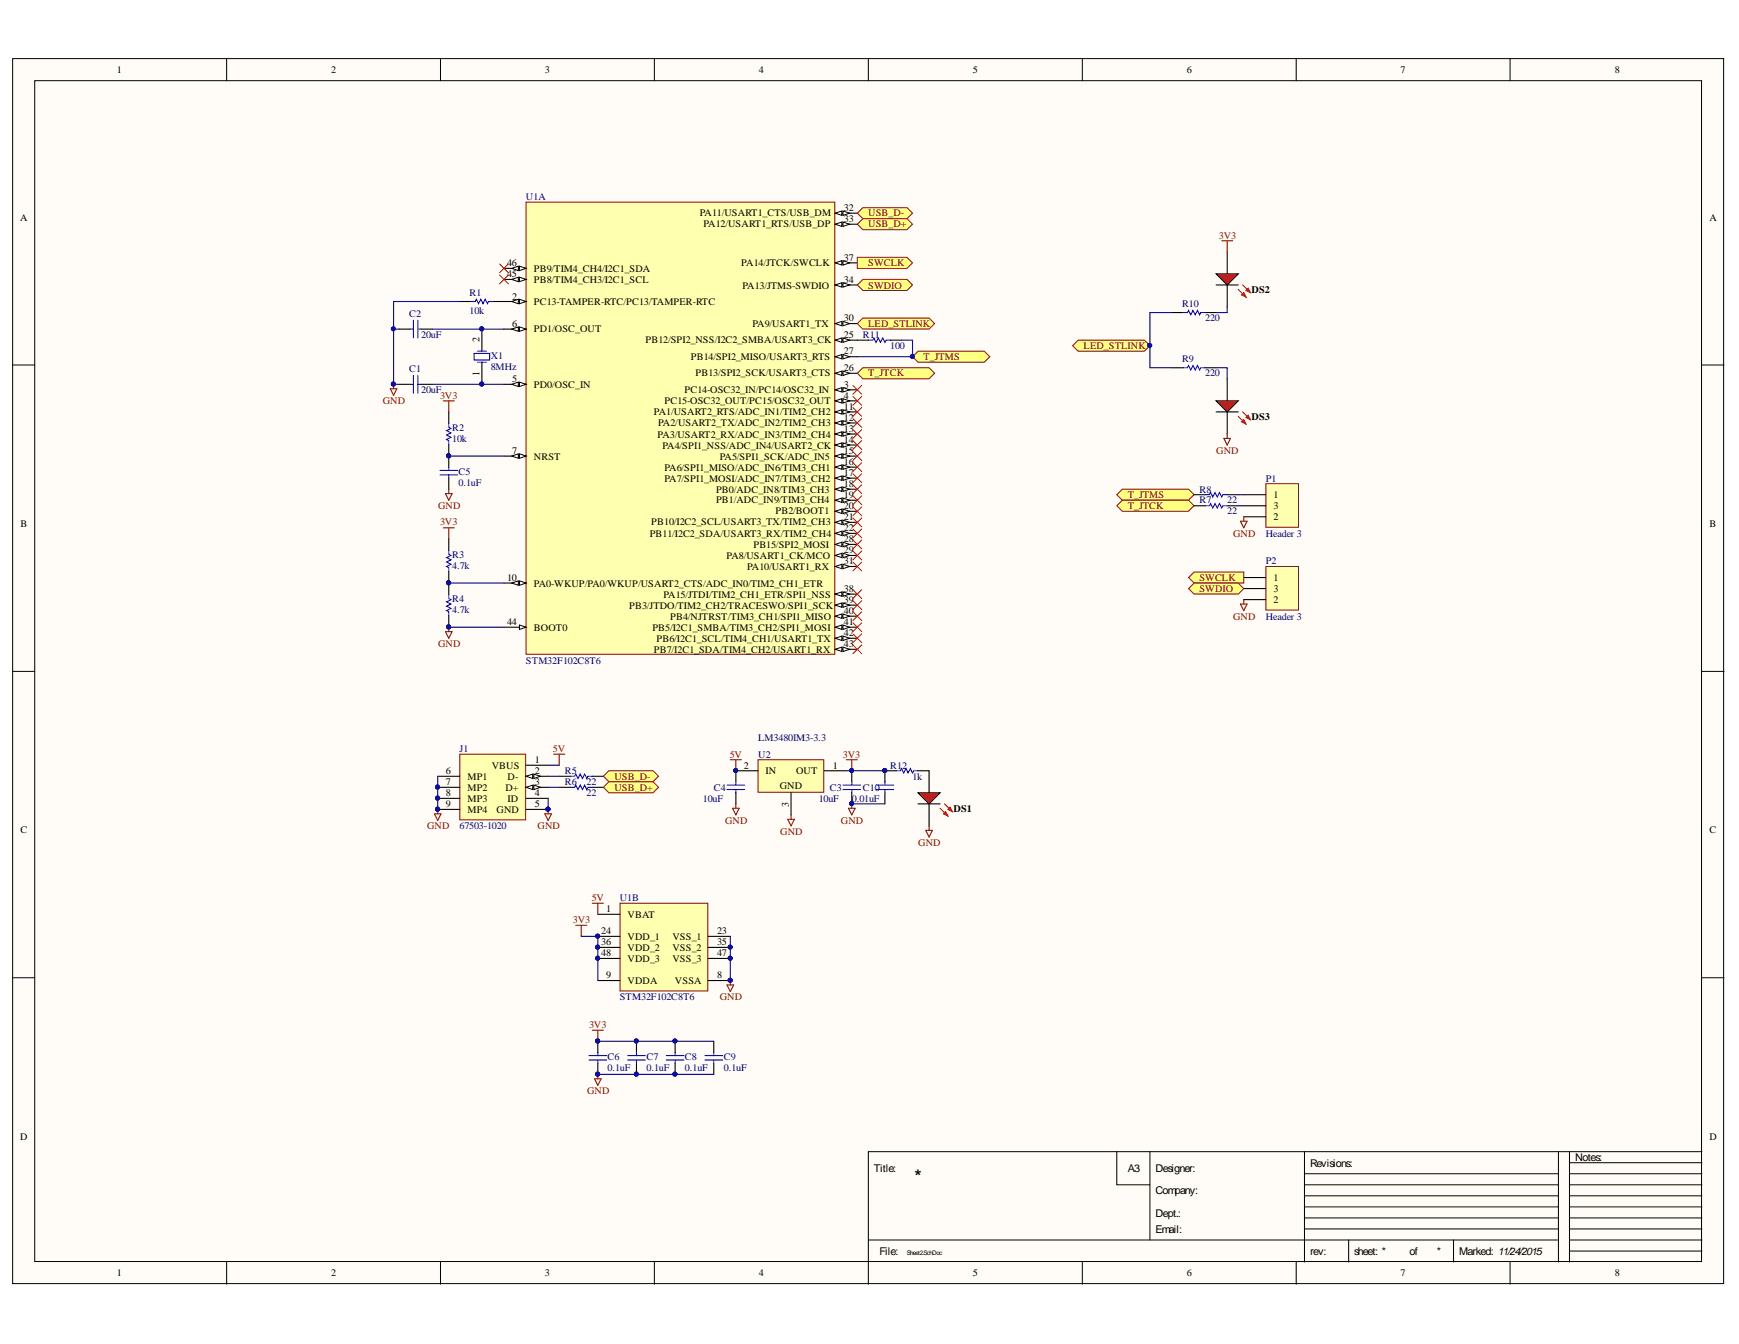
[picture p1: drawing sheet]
<svg xmlns="http://www.w3.org/2000/svg" width="279mm" height="216mm" viewBox="0 0 279 216" stroke-linecap="round" stroke-linejoin="round" font-family="sans-serif">
<defs><g id="words">
<text font-size="2.8" x="146.6" y="189.9">*</text>
<g font-size="1.7">
<text x="140.4" y="188.3">Title:</text>
<text x="181.2" y="188.3">A3</text>
<text x="185.6" y="188.3">Designer:</text>
<text x="185.6" y="191.9">Company:</text>
<text x="210.5" y="187.4">Revisions:</text>
<text x="253.1" y="186.6">Notes:</text>
<text x="185.6" y="195.4">Dept.:</text>
<text x="141.3" y="201.6">File:</text>
<text x="185.6" y="198.1">Email:</text>
<text x="210.5" y="201.6">rev:</text>
<text x="217.6" y="201.6">sheet: *</text>
<text x="226.4" y="201.6">of</text>
<text x="230.9" y="201.6">*</text>
<text x="234.4" y="201.6">Marked: 11/24/2015</text>
</g>
<g font-size="1.6">
<text x="18.8" y="11.8">1</text>
<text x="53.2" y="11.8">2</text>
<text x="87.6" y="11.8">3</text>
<text x="121.9" y="11.8">4</text>
<text x="156.3" y="11.8">5</text>
<text x="190.7" y="11.8">6</text>
<text x="225" y="11.8">7</text>
<text x="259.4" y="11.8">8</text>
<text x="3.2" y="35.4">A</text>
<text x="112.4" y="34.8">PA11/USART1_CTS/USB_DM</text>
<text x="135.6" y="33.9">32</text>
<text x="135.6" y="35.7">33</text>
<text x="274.7" y="35.4">A</text>
<text x="113" y="36.5">PA12/USART1_RTS/USB_DP</text>
<text x="135.6" y="41.9">37</text>
<text x="81.5" y="44.6">45</text>
<text x="81.5" y="42.8">46</text>
<text x="85.8" y="45.4">PB8/TIM4_CH3/I2C1_SCL</text>
<text x="85.8" y="43.6">PB9/TIM4_CH4/I2C1_SDA</text>
<text x="119.1" y="42.8">PA14/JTCK/SWCLK</text>
<text x="119.3" y="46.4">PA13/JTMS-SWDIO</text>
<text x="135.6" y="45.4">34</text>
<text x="201.1" y="47">DS2</text>
<text x="82.3" y="48.1">2</text>
<text x="82.3" y="52.5">6</text>
<text x="85.8" y="49">PC13-TAMPER-RTC/PC13/TAMPER-RTC</text>
<text x="85.8" y="53.4">PD1/OSC_OUT</text>
<text x="120.9" y="52.5">PA9/USART1_TX</text>
<text x="135.6" y="51.6">30</text>
<text x="77.1" y="55" transform="rotate(-90 77.1 55)">2</text>
<text x="103.7" y="55.1">PB12/SPI2_NSS/I2C2_SMBA/USART3_CK</text>
<text x="111" y="57.9">PB14/SPI2_MISO/USART3_RTS</text>
<text x="135.6" y="54.3">25</text>
<text x="135.6" y="59.6">26</text>
<text x="135.6" y="56.9">27</text>
<text x="77.1" y="60.4" transform="rotate(-90 77.1 60.4)">1</text>
<text x="82.3" y="61.4">5</text>
<text x="85.8" y="62.3">PD0/OSC_IN</text>
<text x="106.8" y="65">PC15-OSC32_OUT/PC15/OSC32_OUT</text>
<text x="110" y="63.2">PC14-OSC32_IN/PC14/OSC32_IN</text>
<text x="111.7" y="60.5">PB13/SPI2_SCK/USART3_CTS</text>
<text x="135.6" y="62.3">3</text>
<text x="135.6" y="64">4</text>
<text x="135.6" y="65.8">11</text>
<text x="105.1" y="66.7">PA1/USART2_RTS/ADC_IN1/TIM2_CH2</text>
<text x="105.7" y="70.3">PA3/USART2_RX/ADC_IN3/TIM2_CH4</text>
<text x="105.7" y="68.5">PA2/USART2_TX/ADC_IN2/TIM2_CH3</text>
<text x="135.6" y="67.6">12</text>
<text x="135.6" y="69.4">13</text>
<text x="135.6" y="71.1">14</text>
<text x="201.1" y="67.4">DS3</text>
<text x="82.3" y="72.9">7</text>
<text x="85.8" y="73.8">NRST</text>
<text x="106.4" y="72.1">PA4/SPI1_NSS/ADC_IN4/USART2_CK</text>
<text x="106.8" y="75.6">PA6/SPI1_MISO/ADC_IN6/TIM3_CH1</text>
<text x="106.8" y="77.4">PA7/SPI1_MOSI/ADC_IN7/TIM3_CH2</text>
<text x="115.6" y="73.8">PA5/SPI1_SCK/ADC_IN5</text>
<text x="135.6" y="72.9">15</text>
<text x="135.6" y="74.7">16</text>
<text x="135.6" y="76.5">17</text>
<text x="115" y="79.2">PB0/ADC_IN8/TIM3_CH3</text>
<text x="115" y="80.9">PB1/ADC_IN9/TIM3_CH4</text>
<text x="124.6" y="82.6">PB2/BOOT1</text>
<text x="135.6" y="78.2">18</text>
<text x="135.6" y="80">19</text>
<text x="135.6" y="81.8">20</text>
<text x="135.6" y="83.6">21</text>
<text x="204.6" y="80">1</text>
<text x="204.6" y="83.6">2</text>
<text x="204.6" y="81.8">3</text>
<text x="3.3" y="84.7">B</text>
<text x="104.4" y="86.2">PB11/I2C2_SDA/USART3_RX/TIM2_CH4</text>
<text x="104.6" y="84.4">PB10/I2C2_SCL/USART3_TX/TIM2_CH3</text>
<text x="116.7" y="89.7">PA8/USART1_CK/MCO</text>
<text x="121.1" y="88">PB15/SPI2_MOSI</text>
<text x="135.6" y="85.3">22</text>
<text x="135.6" y="87.1">28</text>
<text x="135.6" y="88.9">29</text>
<text x="274.7" y="84.7">B</text>
<text x="81.5" y="93.3">10</text>
<text x="85.8" y="94.2">PA0-WKUP/PA0/WKUP/USART2_CTS/ADC_IN0/TIM2_CH1_ETR</text>
<text x="106.6" y="96">PA15/JTDI/TIM2_CH1_ETR/SPI1_NSS</text>
<text x="120" y="91.5">PA10/USART1_RX</text>
<text x="135.6" y="90.7">31</text>
<text x="135.6" y="95.1">38</text>
<text x="204.6" y="93.3">1</text>
<text x="204.6" y="95.1">3</text>
<text x="81.5" y="100.4">44</text>
<text x="85.8" y="101.3">BOOT0</text>
<text x="101.1" y="97.8">PB3/JTDO/TIM2_CH2/TRACESWO/SPI1_SCK</text>
<text x="104.8" y="101.3">PB5/I2C1_SMBA/TIM3_CH2/SPI1_MOSI</text>
<text x="107.7" y="99.6">PB4/NJTRST/TIM3_CH1/SPI1_MISO</text>
<text x="135.6" y="96.8">39</text>
<text x="135.6" y="98.6">40</text>
<text x="135.6" y="100.4">41</text>
<text x="204.6" y="96.8">2</text>
<text x="105.1" y="104.9">PB7/I2C1_SDA/TIM4_CH2/USART1_RX</text>
<text x="105.5" y="103.1">PB6/I2C1_SCL/TIM4_CH1/USART1_TX</text>
<text x="135.6" y="102.2">42</text>
<text x="135.6" y="103.9">43</text>
<text x="71.7" y="124.3">6</text>
<text x="75.1" y="125.3">MP1</text>
<text x="79" y="123.5">VBUS</text>
<text x="81.5" y="125.3">D-</text>
<text x="85.9" y="122.6">1</text>
<text x="85.9" y="124.3">2</text>
<text x="119.5" y="123.5">2</text>
<text x="123" y="124.3">IN</text>
<text x="127.9" y="124.3">OUT</text>
<text x="133.8" y="123.5">1</text>
<text x="71.7" y="126.1">7</text>
<text x="71.7" y="127.9">8</text>
<text x="71.7" y="129.7">9</text>
<text x="75.1" y="127">MP2</text>
<text x="75.1" y="128.8">MP3</text>
<text x="75.1" y="130.6">MP4</text>
<text x="79.8" y="130.6">GND</text>
<text x="81.2" y="127">D+</text>
<text x="81.5" y="128.8">ID</text>
<text x="85.9" y="126.1">3</text>
<text x="85.9" y="127.9">4</text>
<text x="85.9" y="129.7">5</text>
<text x="125.3" y="126.7">GND</text>
<text x="126.7" y="129.6" transform="rotate(-90 126.7 129.6)">3</text>
<text x="153.2" y="130.4">DS1</text>
<text x="3.3" y="133.9">C</text>
<text x="274.7" y="133.9">C</text>
<text x="97.4" y="146.5">1</text>
<text x="100.8" y="147.4">VBAT</text>
<text x="96.6" y="150">24</text>
<text x="96.6" y="151.8">36</text>
<text x="96.6" y="153.6">48</text>
<text x="100.8" y="151">VDD_1</text>
<text x="100.8" y="152.8">VDD_2</text>
<text x="100.8" y="154.5">VDD_3</text>
<text x="108" y="151">VSS_1</text>
<text x="108" y="152.8">VSS_2</text>
<text x="108" y="154.5">VSS_3</text>
<text x="115.2" y="150">23</text>
<text x="115.2" y="151.8">35</text>
<text x="115.2" y="153.6">47</text>
<text x="97.4" y="157.1">9</text>
<text x="100.8" y="158.1">VDDA</text>
<text x="108.4" y="158.1">VSSA</text>
<text x="115.2" y="157.1">8</text>
<text x="3.2" y="183.1">D</text>
<text x="274.7" y="183.1">D</text>
<text x="18.8" y="205">1</text>
<text x="53.2" y="205">2</text>
<text x="87.6" y="205">3</text>
<text x="121.9" y="205">4</text>
<text x="156.3" y="205">5</text>
<text x="190.7" y="205">6</text>
<text x="225" y="205">7</text>
<text x="259.4" y="205">8</text>
</g>
<g font-size="1.6" fill="#000080">
<text x="84.5" y="32.1">U1A</text>
<text x="75.5" y="47.5">R1</text>
<text x="65.7" y="50.9">C2</text>
<text x="75.5" y="50.4">10k</text>
<text x="189.9" y="49.3">R10</text>
<text x="193.6" y="51.6">220</text>
<text x="65.7" y="59.8">C1</text>
<text x="67.7" y="54.3">20uF</text>
<text x="78.8" y="57.7">X1</text>
<text x="78.8" y="59.5">8MHz</text>
<text x="138.6" y="54.3">R11</text>
<text x="143" y="56.1">100</text>
<text x="189.9" y="58.2">R9</text>
<text x="67.7" y="63.2">20uF</text>
<text x="193.6" y="60.5">220</text>
<text x="72.7" y="71">10k</text>
<text x="72.7" y="69.2">R2</text>
<text x="73.7" y="76.3">C5</text>
<text x="203.4" y="77.4">P1</text>
<text x="73.7" y="78.1">0.1uF</text>
<text x="192.7" y="79.2">R8</text>
<text x="192.7" y="80.9">R7</text>
<text x="197.2" y="80.9">22</text>
<text x="197.2" y="82.6">22</text>
<text x="72.7" y="89.6">R3</text>
<text x="203.4" y="86.2">Header 3</text>
<text x="72.7" y="91.3">4.7k</text>
<text x="203.4" y="90.7">P2</text>
<text x="72.7" y="98.5">4.7k</text>
<text x="72.7" y="96.7">R4</text>
<text x="203.4" y="99.6">Header 3</text>
<text x="84.5" y="106.7">STM32F102C8T6</text>
<text x="121.8" y="119">LM3480IM3-3.3</text>
<text x="73.8" y="120.8">J1</text>
<text x="90.8" y="124.3">R5</text>
<text x="121.8" y="121.7">U2</text>
<text x="143" y="123.5">R12</text>
<text x="146.6" y="125.3">1k</text>
<text x="90.8" y="126.1">R6</text>
<text x="94.2" y="126.1">22</text>
<text x="94.2" y="127.9">22</text>
<text x="112.9" y="128.8">10uF</text>
<text x="114.7" y="127">C4</text>
<text x="131.5" y="128.8">10uF</text>
<text x="133.3" y="127">C3</text>
<text x="136.9" y="128.8">0.01uF</text>
<text x="138.6" y="127">C10</text>
<text x="73.8" y="133.2">67503-1020</text>
<text x="99.6" y="144.7">U1B</text>
<text x="99.6" y="160.7">STM32F102C8T6</text>
<text x="97.6" y="172">0.1uF</text>
<text x="97.6" y="170.3">C6</text>
<text x="103.9" y="172">0.1uF</text>
<text x="103.9" y="170.3">C7</text>
<text x="110.1" y="172">0.1uF</text>
<text x="110.1" y="170.3">C8</text>
<text x="116.3" y="172">0.1uF</text>
<text x="116.3" y="170.3">C9</text>
</g>
<g font-size="1.6" fill="#800000">
<text x="139.5" y="34.8">USB_D-</text>
<text x="139.5" y="36.5">USB_D+</text>
<text x="195.8" y="38.3">3V3</text>
<text x="139.5" y="42.8">SWCLK</text>
<text x="139.5" y="46.4">SWDIO</text>
<text x="139.5" y="52.5">LED_STLINK</text>
<text x="148.4" y="57.9">T_JTMS</text>
<text x="174.1" y="56.1">LED_STLINK</text>
<text x="61.5" y="65">GND</text>
<text x="70.7" y="64">3V3</text>
<text x="139.5" y="60.5">T_JTCK</text>
<text x="195.4" y="72.9">GND</text>
<text x="70.4" y="81.8">GND</text>
<text x="181.2" y="80">T_JTMS</text>
<text x="181.2" y="81.8">T_JTCK</text>
<text x="70.7" y="84.4">3V3</text>
<text x="198.1" y="86.2">GND</text>
<text x="192.7" y="93.3">SWCLK</text>
<text x="192.7" y="95.1">SWDIO</text>
<text x="198.1" y="99.6">GND</text>
<text x="70.4" y="103.9">GND</text>
<text x="88.8" y="120.8">5V</text>
<text x="98.7" y="125.3">USB_D-</text>
<text x="117.2" y="121.7">5V</text>
<text x="135.4" y="121.7">3V3</text>
<text x="98.7" y="127">USB_D+</text>
<text x="68.6" y="133.2">GND</text>
<text x="86.4" y="133.2">GND</text>
<text x="116.5" y="132.4">GND</text>
<text x="125.4" y="134.1">GND</text>
<text x="135.1" y="132.4">GND</text>
<text x="147.5" y="135.9">GND</text>
<text x="92" y="148.3">3V3</text>
<text x="95.1" y="144.7">5V</text>
<text x="115.6" y="160.7">GND</text>
<text x="94.7" y="165.2">3V3</text>
<text x="94.3" y="175.8">GND</text>
</g>
<text font-size="1" x="145.7" y="201.7">Sheet2.SchDoc</text>
</g></defs>
<g fill="#fffcf8" stroke="#000" stroke-width=".16">
<path d="M2 9.4h274.9v196.8h-274.9z"/>
<path d="M5.6 13h267.8v189.7h-267.8z"/>
</g>
<g fill="none" stroke="#000" stroke-width=".16">
<path d="M36.4 9.4v3.6M70.8 9.4v3.6M105.1 9.4v3.6M139.5 9.4v3.6M173.9 9.4v3.6M208.3 9.4v3.6M242.6 9.4v3.6M2 58.6h3.6M273.5 58.6h3.5M2 107.9h3.6M273.5 107.9h3.5M2 157.1h3.6"/>
<path d="M273.5 157.1h3.5M139.5 199.2h70.1v3.5M179.4 185v5.3h5.4M184.8 185v14.2M209.6 185v14.2h40.8M209.6 188.6h40.8M209.6 190.3h40.8M209.6 192.1h40.8M209.6 193.9h40.8M209.6 195.6h40.8M209.6 197.4h40.8M216.7 199.2v3.5"/>
<path d="M233.5 199.2v3.5M250.4 185v17.7M252.2 185v17.7M252.2 199.2h21.3M252.2 186.8h21.3M252.2 188.6h21.3M252.2 190.3h21.3M252.2 192.1h21.3M252.2 193.9h21.3M252.2 195.6h21.3M252.2 197.4h21.3M273.5 185h-134v21.3"/>
<path d="M36.4 202.7v3.6M70.8 202.7v3.6M105.1 202.7v3.6M173.9 202.7v3.6M208.3 202.7v3.6M242.6 202.7v3.6M252.2 201h21.3"/>
</g>
<path d="M99.6 145.1h14.1v14.1h-14.1z" fill="#ffffb0" stroke="#800000" stroke-width=".16"/>
<path d="M96.1 146.9h3.5M96.1 157.5h3.5M96.1 150.4h3.5M96.1 152.2h3.5M96.1 154h3.5M113.8 157.5h3.5M113.8 150.4h3.5M113.8 152.2h3.5M113.8 154h3.5" fill="none" stroke="#000" stroke-width=".18"/>
<g fill="#000080" stroke="#000080" stroke-width=".16">
<circle cx="117.3" cy="157.5" r=".31"/>
<circle cx="96" cy="150.4" r=".31"/>
<circle cx="117.3" cy="152.1" r=".31"/>
<circle cx="96" cy="152.1" r=".31"/>
<circle cx="117.3" cy="153.9" r=".31"/>
<circle cx="96" cy="153.9" r=".31"/>
</g>
<path d="M84.5 32.5h49.6v72.6h-49.6z" fill="#ffffb0" stroke="#800000" stroke-width=".16"/>
<path d="M81 48.4h3.5" fill="none" stroke="#000" stroke-width=".18"/>
<path d="M83.5 48.1l1 .3-1 .4z" fill="#fffcf8"/>
<path d="M83.5 48.1l1 .3-1 .4z" fill="none" stroke="#000" stroke-width=".16"/>
<path d="M82.2 48.4l1.1-.3v.7z" fill="#fffcf8"/>
<path d="M82.2 48.4l1.1-.3v.7z" fill="none" stroke="#000" stroke-width=".16"/>
<path d="M134.2 62.6h3.5" fill="none" stroke="#000" stroke-width=".18"/>
<path d="M134.2 62.6l1.1-.3v.7z" fill="#fffcf8"/>
<path d="M134.2 62.6l1.1-.3v.7z" fill="none" stroke="#000" stroke-width=".16"/>
<path d="M135.4 62.3l1.1 .3-1.1 .4z" fill="#fffcf8"/>
<path d="M135.4 62.3l1.1 .3-1.1 .4z" fill="none" stroke="#000" stroke-width=".16"/>
<path d="M134.2 64.4h3.5" fill="none" stroke="#000" stroke-width=".18"/>
<path d="M134.2 64.4l1.1-.4v.8z" fill="#fffcf8"/>
<path d="M134.2 64.4l1.1-.4v.8z" fill="none" stroke="#000" stroke-width=".16"/>
<path d="M135.4 64l1.1 .4-1.1 .4z" fill="#fffcf8"/>
<path d="M135.4 64l1.1 .4-1.1 .4z" fill="none" stroke="#000" stroke-width=".16"/>
<path d="M81 61.7h3.5" fill="none" stroke="#000" stroke-width=".18"/>
<path d="M83.5 61.4l1 .3-1 .4z" fill="#fffcf8"/>
<path d="M83.5 61.4l1 .3-1 .4z" fill="none" stroke="#000" stroke-width=".16"/>
<path d="M82.2 61.7l1.1-.3v.7z" fill="#fffcf8"/>
<path d="M82.2 61.7l1.1-.3v.7z" fill="none" stroke="#000" stroke-width=".16"/>
<path d="M81 52.9h3.5" fill="none" stroke="#000" stroke-width=".18"/>
<path d="M83.5 52.5l1 .4-1 .3z" fill="#fffcf8"/>
<path d="M83.5 52.5l1 .4-1 .3z" fill="none" stroke="#000" stroke-width=".16"/>
<path d="M82.2 52.9l1.1-.4v.7z" fill="#fffcf8"/>
<path d="M82.2 52.9l1.1-.4v.7z" fill="none" stroke="#000" stroke-width=".16"/>
<path d="M81 73.3h3.5" fill="none" stroke="#000" stroke-width=".18"/>
<path d="M83.5 72.9l1 .4-1 .3z" fill="#fffcf8"/>
<path d="M83.5 72.9l1 .4-1 .3z" fill="none" stroke="#000" stroke-width=".16"/>
<path d="M82.2 73.3l1.1-.4v.7z" fill="#fffcf8"/>
<path d="M82.2 73.3l1.1-.4v.7z" fill="none" stroke="#000" stroke-width=".16"/>
<path d="M81 93.7h3.5" fill="none" stroke="#000" stroke-width=".18"/>
<path d="M83.5 93.3l1 .4-1 .3z" fill="#fffcf8"/>
<path d="M83.5 93.3l1 .4-1 .3z" fill="none" stroke="#000" stroke-width=".16"/>
<path d="M82.2 93.7l1.1-.4v.7z" fill="#fffcf8"/>
<path d="M82.2 93.7l1.1-.4v.7z" fill="none" stroke="#000" stroke-width=".16"/>
<path d="M134.2 66.2h3.5" fill="none" stroke="#000" stroke-width=".18"/>
<path d="M134.2 66.2l1.1-.4v.7z" fill="#fffcf8"/>
<path d="M134.2 66.2l1.1-.4v.7z" fill="none" stroke="#000" stroke-width=".16"/>
<path d="M135.4 65.8l1.1 .4-1.1 .3z" fill="#fffcf8"/>
<path d="M135.4 65.8l1.1 .4-1.1 .3z" fill="none" stroke="#000" stroke-width=".16"/>
<path d="M134.2 67.9h3.5" fill="none" stroke="#000" stroke-width=".18"/>
<path d="M134.2 67.9l1.1-.3v.7z" fill="#fffcf8"/>
<path d="M134.2 67.9l1.1-.3v.7z" fill="none" stroke="#000" stroke-width=".16"/>
<path d="M135.4 67.6l1.1 .3-1.1 .4z" fill="#fffcf8"/>
<path d="M135.4 67.6l1.1 .3-1.1 .4z" fill="none" stroke="#000" stroke-width=".16"/>
<path d="M134.2 69.7h3.5" fill="none" stroke="#000" stroke-width=".18"/>
<path d="M134.2 69.7l1.1-.3v.7z" fill="#fffcf8"/>
<path d="M134.2 69.7l1.1-.3v.7z" fill="none" stroke="#000" stroke-width=".16"/>
<path d="M135.4 69.4l1.1 .3-1.1 .4z" fill="#fffcf8"/>
<path d="M135.4 69.4l1.1 .3-1.1 .4z" fill="none" stroke="#000" stroke-width=".16"/>
<path d="M134.2 71.5h3.5" fill="none" stroke="#000" stroke-width=".18"/>
<path d="M134.2 71.5l1.1-.4v.7z" fill="#fffcf8"/>
<path d="M134.2 71.5l1.1-.4v.7z" fill="none" stroke="#000" stroke-width=".16"/>
<path d="M135.4 71.1l1.1 .4-1.1 .3z" fill="#fffcf8"/>
<path d="M135.4 71.1l1.1 .4-1.1 .3z" fill="none" stroke="#000" stroke-width=".16"/>
<path d="M134.2 73.3h3.5" fill="none" stroke="#000" stroke-width=".18"/>
<path d="M134.2 73.3l1.1-.4v.7z" fill="#fffcf8"/>
<path d="M134.2 73.3l1.1-.4v.7z" fill="none" stroke="#000" stroke-width=".16"/>
<path d="M135.4 72.9l1.1 .4-1.1 .3z" fill="#fffcf8"/>
<path d="M135.4 72.9l1.1 .4-1.1 .3z" fill="none" stroke="#000" stroke-width=".16"/>
<path d="M134.2 75h3.5" fill="none" stroke="#000" stroke-width=".18"/>
<path d="M134.2 75l1.1-.3v.7z" fill="#fffcf8"/>
<path d="M134.2 75l1.1-.3v.7z" fill="none" stroke="#000" stroke-width=".16"/>
<path d="M135.4 74.7l1.1 .3-1.1 .4z" fill="#fffcf8"/>
<path d="M135.4 74.7l1.1 .3-1.1 .4z" fill="none" stroke="#000" stroke-width=".16"/>
<path d="M134.2 76.8h3.5" fill="none" stroke="#000" stroke-width=".18"/>
<path d="M134.2 76.8l1.1-.3v.7z" fill="#fffcf8"/>
<path d="M134.2 76.8l1.1-.3v.7z" fill="none" stroke="#000" stroke-width=".16"/>
<path d="M135.4 76.5l1.1 .3-1.1 .4z" fill="#fffcf8"/>
<path d="M135.4 76.5l1.1 .3-1.1 .4z" fill="none" stroke="#000" stroke-width=".16"/>
<path d="M134.2 78.6h3.5" fill="none" stroke="#000" stroke-width=".18"/>
<path d="M134.2 78.6l1.1-.4v.7z" fill="#fffcf8"/>
<path d="M134.2 78.6l1.1-.4v.7z" fill="none" stroke="#000" stroke-width=".16"/>
<path d="M135.4 78.2l1.1 .4-1.1 .3z" fill="#fffcf8"/>
<path d="M135.4 78.2l1.1 .4-1.1 .3z" fill="none" stroke="#000" stroke-width=".16"/>
<path d="M134.2 80.4h3.5" fill="none" stroke="#000" stroke-width=".18"/>
<path d="M134.2 80.4l1.1-.4v.7z" fill="#fffcf8"/>
<path d="M134.2 80.4l1.1-.4v.7z" fill="none" stroke="#000" stroke-width=".16"/>
<path d="M135.4 80l1.1 .4-1.1 .3z" fill="#fffcf8"/>
<path d="M135.4 80l1.1 .4-1.1 .3z" fill="none" stroke="#000" stroke-width=".16"/>
<path d="M134.2 82.1h3.5" fill="none" stroke="#000" stroke-width=".18"/>
<path d="M134.2 82.1l1.1-.3v.7z" fill="#fffcf8"/>
<path d="M134.2 82.1l1.1-.3v.7z" fill="none" stroke="#000" stroke-width=".16"/>
<path d="M135.4 81.8l1.1 .3-1.1 .4z" fill="#fffcf8"/>
<path d="M135.4 81.8l1.1 .3-1.1 .4z" fill="none" stroke="#000" stroke-width=".16"/>
<path d="M134.2 83.9h3.5" fill="none" stroke="#000" stroke-width=".18"/>
<path d="M134.2 83.9l1.1-.3v.7z" fill="#fffcf8"/>
<path d="M134.2 83.9l1.1-.3v.7z" fill="none" stroke="#000" stroke-width=".16"/>
<path d="M135.4 83.6l1.1 .3-1.1 .4z" fill="#fffcf8"/>
<path d="M135.4 83.6l1.1 .3-1.1 .4z" fill="none" stroke="#000" stroke-width=".16"/>
<path d="M134.2 85.7h3.5" fill="none" stroke="#000" stroke-width=".18"/>
<path d="M134.2 85.7l1.1-.4v.7z" fill="#fffcf8"/>
<path d="M134.2 85.7l1.1-.4v.7z" fill="none" stroke="#000" stroke-width=".16"/>
<path d="M135.4 85.3l1.1 .4-1.1 .3z" fill="#fffcf8"/>
<path d="M135.4 85.3l1.1 .4-1.1 .3z" fill="none" stroke="#000" stroke-width=".16"/>
<path d="M134.2 54.6h3.5" fill="none" stroke="#000" stroke-width=".18"/>
<path d="M134.2 54.6l1.1-.3v.7z" fill="#fffcf8"/>
<path d="M134.2 54.6l1.1-.3v.7z" fill="none" stroke="#000" stroke-width=".16"/>
<path d="M135.4 54.3l1.1 .3-1.1 .4z" fill="#fffcf8"/>
<path d="M135.4 54.3l1.1 .3-1.1 .4z" fill="none" stroke="#000" stroke-width=".16"/>
<path d="M134.2 60h3.5" fill="none" stroke="#000" stroke-width=".18"/>
<path d="M134.2 60l1.1-.4v.7z" fill="#fffcf8"/>
<path d="M134.2 60l1.1-.4v.7z" fill="none" stroke="#000" stroke-width=".16"/>
<path d="M135.4 59.6l1.1 .4-1.1 .3z" fill="#fffcf8"/>
<path d="M135.4 59.6l1.1 .4-1.1 .3z" fill="none" stroke="#000" stroke-width=".16"/>
<path d="M134.2 57.3h3.5" fill="none" stroke="#000" stroke-width=".18"/>
<path d="M134.2 57.3l1.1-.4v.8z" fill="#fffcf8"/>
<path d="M134.2 57.3l1.1-.4v.8z" fill="none" stroke="#000" stroke-width=".16"/>
<path d="M135.4 56.9l1.1 .4-1.1 .4z" fill="#fffcf8"/>
<path d="M135.4 56.9l1.1 .4-1.1 .4z" fill="none" stroke="#000" stroke-width=".16"/>
<path d="M134.2 87.5h3.5" fill="none" stroke="#000" stroke-width=".18"/>
<path d="M134.2 87.5l1.1-.4v.7z" fill="#fffcf8"/>
<path d="M134.2 87.5l1.1-.4v.7z" fill="none" stroke="#000" stroke-width=".16"/>
<path d="M135.4 87.1l1.1 .4-1.1 .3z" fill="#fffcf8"/>
<path d="M135.4 87.1l1.1 .4-1.1 .3z" fill="none" stroke="#000" stroke-width=".16"/>
<path d="M134.2 89.2h3.5" fill="none" stroke="#000" stroke-width=".18"/>
<path d="M134.2 89.2l1.1-.3v.7z" fill="#fffcf8"/>
<path d="M134.2 89.2l1.1-.3v.7z" fill="none" stroke="#000" stroke-width=".16"/>
<path d="M135.4 88.9l1.1 .3-1.1 .4z" fill="#fffcf8"/>
<path d="M135.4 88.9l1.1 .3-1.1 .4z" fill="none" stroke="#000" stroke-width=".16"/>
<path d="M134.2 52h3.5" fill="none" stroke="#000" stroke-width=".18"/>
<path d="M134.2 52l1.1-.4v.7z" fill="#fffcf8"/>
<path d="M134.2 52l1.1-.4v.7z" fill="none" stroke="#000" stroke-width=".16"/>
<path d="M135.4 51.6l1.1 .4-1.1 .3z" fill="#fffcf8"/>
<path d="M135.4 51.6l1.1 .4-1.1 .3z" fill="none" stroke="#000" stroke-width=".16"/>
<path d="M134.2 91h3.5" fill="none" stroke="#000" stroke-width=".18"/>
<path d="M134.2 91l1.1-.4v.8z" fill="#fffcf8"/>
<path d="M134.2 91l1.1-.4v.8z" fill="none" stroke="#000" stroke-width=".16"/>
<path d="M135.4 90.6l1.1 .4-1.1 .4z" fill="#fffcf8"/>
<path d="M135.4 90.6l1.1 .4-1.1 .4z" fill="none" stroke="#000" stroke-width=".16"/>
<path d="M134.2 34.2h3.5" fill="none" stroke="#000" stroke-width=".18"/>
<path d="M134.2 34.2l1.1-.3v.7z" fill="#fffcf8"/>
<path d="M134.2 34.2l1.1-.3v.7z" fill="none" stroke="#000" stroke-width=".16"/>
<path d="M135.4 33.9l1.1 .3-1.1 .4z" fill="#fffcf8"/>
<path d="M135.4 33.9l1.1 .3-1.1 .4z" fill="none" stroke="#000" stroke-width=".16"/>
<path d="M134.2 36h3.5" fill="none" stroke="#000" stroke-width=".18"/>
<path d="M134.2 36l1.1-.3v.7z" fill="#fffcf8"/>
<path d="M134.2 36l1.1-.3v.7z" fill="none" stroke="#000" stroke-width=".16"/>
<path d="M135.4 35.7l1.1 .3-1.1 .4z" fill="#fffcf8"/>
<path d="M135.4 35.7l1.1 .3-1.1 .4z" fill="none" stroke="#000" stroke-width=".16"/>
<path d="M134.2 45.8h3.5" fill="none" stroke="#000" stroke-width=".18"/>
<path d="M134.2 45.8l1.1-.4v.7z" fill="#fffcf8"/>
<path d="M134.2 45.8l1.1-.4v.7z" fill="none" stroke="#000" stroke-width=".16"/>
<path d="M135.4 45.4l1.1 .4-1.1 .3z" fill="#fffcf8"/>
<path d="M135.4 45.4l1.1 .4-1.1 .3z" fill="none" stroke="#000" stroke-width=".16"/>
<path d="M134.2 42.2h3.5" fill="none" stroke="#000" stroke-width=".18"/>
<path d="M134.2 42.2l1.1-.3v.7z" fill="#fffcf8"/>
<path d="M134.2 42.2l1.1-.3v.7z" fill="none" stroke="#000" stroke-width=".16"/>
<path d="M135.4 41.9l1.1 .3-1.1 .4z" fill="#fffcf8"/>
<path d="M135.4 41.9l1.1 .3-1.1 .4z" fill="none" stroke="#000" stroke-width=".16"/>
<path d="M134.2 95.4h3.5" fill="none" stroke="#000" stroke-width=".18"/>
<path d="M134.2 95.4l1.1-.3v.7z" fill="#fffcf8"/>
<path d="M134.2 95.4l1.1-.3v.7z" fill="none" stroke="#000" stroke-width=".16"/>
<path d="M135.4 95.1l1.1 .3-1.1 .4z" fill="#fffcf8"/>
<path d="M135.4 95.1l1.1 .3-1.1 .4z" fill="none" stroke="#000" stroke-width=".16"/>
<path d="M134.2 97.2h3.5" fill="none" stroke="#000" stroke-width=".18"/>
<path d="M134.2 97.2l1.1-.3v.7z" fill="#fffcf8"/>
<path d="M134.2 97.2l1.1-.3v.7z" fill="none" stroke="#000" stroke-width=".16"/>
<path d="M135.4 96.9l1.1 .3-1.1 .4z" fill="#fffcf8"/>
<path d="M135.4 96.9l1.1 .3-1.1 .4z" fill="none" stroke="#000" stroke-width=".16"/>
<path d="M134.2 99h3.5" fill="none" stroke="#000" stroke-width=".18"/>
<path d="M134.2 99l1.1-.4v.7z" fill="#fffcf8"/>
<path d="M134.2 99l1.1-.4v.7z" fill="none" stroke="#000" stroke-width=".16"/>
<path d="M135.4 98.6l1.1 .4-1.1 .3z" fill="#fffcf8"/>
<path d="M135.4 98.6l1.1 .4-1.1 .3z" fill="none" stroke="#000" stroke-width=".16"/>
<path d="M134.2 100.8h3.5" fill="none" stroke="#000" stroke-width=".18"/>
<path d="M134.2 100.8l1.1-.4v.7z" fill="#fffcf8"/>
<path d="M134.2 100.8l1.1-.4v.7z" fill="none" stroke="#000" stroke-width=".16"/>
<path d="M135.4 100.4l1.1 .4-1.1 .3z" fill="#fffcf8"/>
<path d="M135.4 100.4l1.1 .4-1.1 .3z" fill="none" stroke="#000" stroke-width=".16"/>
<path d="M134.2 102.5h3.5" fill="none" stroke="#000" stroke-width=".18"/>
<path d="M134.2 102.5l1.1-.3v.7z" fill="#fffcf8"/>
<path d="M134.2 102.5l1.1-.3v.7z" fill="none" stroke="#000" stroke-width=".16"/>
<path d="M135.4 102.2l1.1 .3-1.1 .4z" fill="#fffcf8"/>
<path d="M135.4 102.2l1.1 .3-1.1 .4z" fill="none" stroke="#000" stroke-width=".16"/>
<path d="M134.2 104.3h3.5" fill="none" stroke="#000" stroke-width=".18"/>
<path d="M134.2 104.3l1.1-.4v.8z" fill="#fffcf8"/>
<path d="M134.2 104.3l1.1-.4v.8z" fill="none" stroke="#000" stroke-width=".16"/>
<path d="M135.4 103.9l1.1 .4-1.1 .4z" fill="#fffcf8"/>
<path d="M135.4 103.9l1.1 .4-1.1 .4z" fill="none" stroke="#000" stroke-width=".16"/>
<path d="M81 44.9h3.5" fill="none" stroke="#000" stroke-width=".18"/>
<path d="M83.5 44.5l1 .4-1 .3z" fill="#fffcf8"/>
<path d="M83.5 44.5l1 .4-1 .3z" fill="none" stroke="#000" stroke-width=".16"/>
<path d="M82.2 44.9l1.1-.4v.7z" fill="#fffcf8"/>
<path d="M82.2 44.9l1.1-.4v.7z" fill="none" stroke="#000" stroke-width=".16"/>
<path d="M81 43.1h3.5" fill="none" stroke="#000" stroke-width=".18"/>
<path d="M83.5 42.8l1 .3-1 .4z" fill="#fffcf8"/>
<path d="M83.5 42.8l1 .3-1 .4z" fill="none" stroke="#000" stroke-width=".16"/>
<path d="M82.2 43.1l1.1-.3v.7z" fill="#fffcf8"/>
<path d="M82.2 43.1l1.1-.3v.7z" fill="none" stroke="#000" stroke-width=".16"/>
<path d="M81 100.8h3.5" fill="none" stroke="#000" stroke-width=".18"/>
<path d="M83.5 100.4l1 .4-1 .3z" fill="#fffcf8"/>
<path d="M83.5 100.4l1 .4-1 .3z" fill="none" stroke="#000" stroke-width=".16"/>
<path d="M77.4 52.9v3.5M77.4 58.2v3.5" fill="none" stroke="#000" stroke-width=".18"/>
<g fill="#000080" stroke="#000080" stroke-width=".16">
<circle cx="77.4" cy="61.7" r=".31"/>
<circle cx="77.4" cy="52.8" r=".31"/>
</g>
<path d="M76.2 56.8h2.5v1h-2.5zM76.7 56.4h1.4M76.7 58.2h1.4" fill="none" stroke="#00f" stroke-width=".18"/>
<path d="M121.8 122h10.5v5.3h-10.5z" fill="#ffffb0" stroke="#800000" stroke-width=".16"/>
<path d="M197.2 40.5v3.5M197.2 45.8v3.5M118.2 123.8h3.6M127.1 127.4v3.5M132.4 123.8h3.6" fill="none" stroke="#000" stroke-width=".18"/>
<circle cx="118.2" cy="123.8" r=".31" fill="#000080" stroke="#000080" stroke-width=".16"/>
<path d="M195.4 44h3.5l-1.7 1.8z" fill="#f00"/>
<path d="M195.4 44h3.5l-1.7 1.8z" fill="none" stroke="#000" stroke-width=".18"/>
<path d="M198.9 46.5l1.3 1.2M199.7 45.8l1.2 1.2" fill="none" stroke="#f00" stroke-width=".18"/>
<path d="M199.5 47.4l.3-.4 .4 .7z" fill="#f00"/>
<path d="M199.5 47.4l.3-.4 .4 .7z" fill="none" stroke="#f00" stroke-width=".18"/>
<path d="M200.2 46.7l.3-.4 .4 .7z" fill="#f00"/>
<path d="M200.2 46.7l.3-.4 .4 .7z" fill="none" stroke="#f00" stroke-width=".18"/>
<g fill="none" stroke="#000" stroke-width=".18">
<path d="M195.4 45.8h3.5M89.8 124.7h1.8M89.8 126.5h1.8M95.2 124.7h1.7M95.2 126.5h1.7M118.2 123.8v1.8M118.2 127.4v1.7M136.9 123.8v1.8M136.9 127.4v1.7M142.2 127.4v1.7M144 123.8h-1.8v1.8M147.5 123.8h1.8v3.6"/>
<path d="M149.3 129.1v3.6"/>
</g>
<g fill="none" stroke="#800000" stroke-width=".18">
<path d="M87.5 130.7h1.1l-.5 1.1zM88.1 130v.7M89 121.2h1.7M89.8 121.2v1.7M117.3 122h1.8M117.7 129.8h1.1l-.6 1.1zM118.2 122v1.8M118.2 129.1v.7M126.6 131.6h1l-.5 1.1zM127.1 130.9v.7M136 122h1.7M136.3 129.8h1.1l-.5 1.1z"/>
<path d="M136.9 122v1.8M136.9 129.1v.7"/>
</g>
<g fill="#000080" stroke="#000080" stroke-width=".16">
<circle cx="136.8" cy="123.8" r=".31"/>
<circle cx="88" cy="130" r=".31"/>
<circle cx="118.2" cy="123.8" r=".31"/>
<circle cx="136.8" cy="129.1" r=".31"/>
<circle cx="142.1" cy="123.8" r=".31"/>
</g>
<g fill="none" stroke="#00f" stroke-width=".18">
<path d="M91.6 124.7h.7l.2-.4 .4 .8 .3-.8 .4 .8 .3-.8 .4 .8 .2-.4h.7M91.6 126.5h.7l.2-.4 .4 .7 .3-.7 .4 .7 .3-.7 .4 .7 .2-.3h.7M116.8 126.1h2.8M116.8 126.8h2.8M118.2 125.6v.5M118.2 126.8v.6M135.4 126.1h2.9M135.4 126.8h2.9M136.9 125.6v.5M136.9 126.8v.6M140.8 126.1h2.8M140.8 126.8h2.8"/>
<path d="M142.2 125.6v.5M142.2 126.8v.6M144 123.8h.7l.1-.3 .4 .7 .3-.7 .4 .7 .4-.7 .3 .7 .2-.4h.7"/>
</g>
<path d="M147.5 127.4h3.5l-1.7 1.7z" fill="#f00"/>
<path d="M147.5 127.4h3.5l-1.7 1.7z" fill="none" stroke="#000" stroke-width=".18"/>
<path d="M151 129.8l1.3 1.3M151.8 129.1l1.2 1.3" fill="none" stroke="#f00" stroke-width=".18"/>
<path d="M151.6 130.7l.3-.3 .4 .7z" fill="#f00"/>
<path d="M151.6 130.7l.3-.3 .4 .7z" fill="none" stroke="#f00" stroke-width=".18"/>
<path d="M152.3 130l.3-.3 .4 .7z" fill="#f00"/>
<path d="M152.3 130l.3-.3 .4 .7z" fill="none" stroke="#f00" stroke-width=".18"/>
<path d="M147.5 129.1h3.5" fill="none" stroke="#000" stroke-width=".18"/>
<path d="M148.7 133.4h1.1l-.5 1.1zM149.3 132.7v.7" fill="none" stroke="#800000" stroke-width=".18"/>
<g fill="#ffff80" stroke="#800000" stroke-width=".16">
<path d="M96.9 124.7l.9-.9h7.1l.9 .9-.9 .9h-7.1z" fill-rule="evenodd"/>
<path d="M96.9 126.5l.9-.9h7.1l.9 .9-.9 .9h-7.1z" fill-rule="evenodd"/>
</g>
<g fill="none" stroke="#800000" stroke-width=".18">
<path d="M62.7 62.4h1.1l-.6 1.1zM63.2 61.7v.7M71.2 64.4h1.8M71.6 79.3h1l-.5 1.1zM72.1 64.4v1.8M72.1 78.6v.7M71.2 84.8h1.8M72.1 84.8v1.8M71.6 101.5h1l-.5 1zM72.1 100.8v.7M92.5 148.6h1.8M93.4 148.6v1.8"/>
<path d="M95.2 145.1h1.7M96.1 145.1v1.8M116.8 158.2h1.1l-.6 1.1zM117.3 157.5v.7M95.2 165.5h1.7M95.5 173.3h1.1l-.5 1.1zM96.1 165.5v1.8M96.1 172.6v.7"/>
</g>
<g fill="none" stroke="#000" stroke-width=".18">
<path d="M73.9 48.4h1.8M79.2 48.4h1.8M72.1 66.2v1.7M72.1 71.5v3.5M72.1 76.8v1.8M72.1 86.6v1.7M72.1 91.9v3.5M72.1 99v1.8M96.1 167.3v1.7M96.1 170.8v1.8M102.3 167.3v1.7M102.3 170.8v1.8"/>
<path d="M108.5 167.3v1.7M108.5 170.8v1.8M114.7 167.3v1.7M114.7 170.8v1.8"/>
</g>
<g fill="#000080" stroke="#000080" stroke-width=".16">
<circle cx="96" cy="172.5" r=".31"/>
<circle cx="96" cy="167.2" r=".31"/>
<circle cx="102.2" cy="167.2" r=".31"/>
<circle cx="102.2" cy="172.5" r=".31"/>
<circle cx="108.4" cy="167.2" r=".31"/>
<circle cx="108.4" cy="172.5" r=".31"/>
<circle cx="117.3" cy="157.5" r=".31"/>
<circle cx="63.2" cy="61.7" r=".31"/>
<circle cx="72.1" cy="73.2" r=".31"/>
<circle cx="72.1" cy="93.6" r=".31"/>
<circle cx="72.1" cy="100.7" r=".31"/>
</g>
<g fill="none" stroke="#00f" stroke-width=".18">
<path d="M75.7 48.4h.7l.1-.3 .4 .7 .3-.7 .4 .7 .4-.7 .3 .7 .2-.4h.7M70.7 76.3h2.8M70.7 75.6h2.8M72.1 67.9v.8l.4 .1-.8 .4 .8 .3-.8 .4 .8 .3-.8 .4 .4 .2v.7M72.1 75v.6M72.1 76.3v.5M72.1 88.3v.8l.4 .1-.8 .4 .8 .3-.8 .4 .8 .3-.8 .4 .4 .2v.7M72.1 95.4v.7l.4 .2-.8 .4 .8 .3-.8 .4 .8 .3-.8 .4 .4 .2v.7M94.6 169.6h2.9M94.6 170.3h2.9M96.1 169v.6M96.1 170.3v.5"/>
<path d="M100.8 169.6h2.9M100.8 170.3h2.9M102.3 169v.6M102.3 170.3v.5M107.1 169.6h2.8M107.1 170.3h2.8M108.5 169v.6M108.5 170.3v.5M113.3 169.6h2.8M113.3 170.3h2.8M114.7 169v.6M114.7 170.3v.5"/>
</g>
<g fill="#ffff80" stroke="#800000" stroke-width=".16">
<path d="M137.7 34.2l.9-.8h7.1l.9 .8-.9 .9h-7.1z" fill-rule="evenodd"/>
<path d="M137.7 36l.9-.9h7.1l.9 .9-.9 .9h-7.1z" fill-rule="evenodd"/>
<path d="M137.7 41.3h8l.9 .9-.9 .9h-8z" fill-rule="evenodd"/>
<path d="M137.7 45.8l.9-.9h7.1l.9 .9-.9 .9h-7.1z" fill-rule="evenodd"/>
<path d="M137.7 52l.9-.9h10.7l.9 .9-.9 .9h-10.7z" fill-rule="evenodd"/>
</g>
<path d="M137.7 54.6h1.8M143.1 54.6h1.7" fill="none" stroke="#000" stroke-width=".18"/>
<path d="M139.5 54.6h.7l.2-.3 .4 .7 .3-.7 .4 .7 .3-.7 .4 .7 .2-.4h.7" fill="none" stroke="#00f" stroke-width=".18"/>
<path d="M146.6 57.3l.9-.9h10.6l.9 .9-.9 .9h-10.6z" fill-rule="evenodd" fill="#ffff80" stroke="#800000" stroke-width=".16"/>
<circle cx="146.6" cy="57.3" r=".31" fill="#000080" stroke="#000080" stroke-width=".16"/>
<path d="M137.7 60l.9-.9h10.7l.9 .9-.9 .8h-10.7z" fill-rule="evenodd" fill="#ffff80" stroke="#800000" stroke-width=".16"/>
<g fill="none" stroke="#f00" stroke-width=".16">
<path d="M80.3 42.4l1.4 1.4M80.3 44.2l1.4 1.4M81.7 42.4l-1.4 1.4M81.7 44.2l-1.4 1.4M137 61.9l1.5 1.4M137 63.7l1.5 1.4M137 65.5l1.5 1.4M137 67.2l1.5 1.5M137 69l1.5 1.4M137 70.8l1.5 1.4M137 72.6l1.5 1.4M137 74.3l1.5 1.4"/>
<path d="M137 76.1l1.5 1.4M137 77.9l1.5 1.4M137 79.7l1.5 1.4M138.5 61.9l-1.5 1.4M138.5 63.7l-1.5 1.4M138.5 65.5l-1.5 1.4M138.5 67.2l-1.5 1.5M138.5 69l-1.5 1.4M138.5 70.8l-1.5 1.4M138.5 72.6l-1.5 1.4M138.5 74.3l-1.5 1.4M138.5 76.1l-1.5 1.4"/>
<path d="M138.5 77.9l-1.5 1.4M138.5 79.7l-1.5 1.4M137 81.4l1.5 1.4M137 83.2l1.5 1.4M137 85l1.5 1.4M137 86.7l1.5 1.5M137 88.5l1.5 1.4M137 90.3l1.5 1.4M137 94.7l1.5 1.4M137 96.5l1.5 1.4M137 98.3l1.5 1.4M138.5 81.4l-1.5 1.4"/>
<path d="M138.5 83.2l-1.5 1.4M138.5 85l-1.5 1.4M138.5 86.7l-1.5 1.5M138.5 88.5l-1.5 1.4M138.5 90.3l-1.5 1.4M138.5 94.7l-1.5 1.4M138.5 96.5l-1.5 1.4M138.5 98.3l-1.5 1.4M137 100l1.5 1.5M137 101.8l1.5 1.4M137 103.6l1.5 1.4M138.5 100l-1.5 1.5"/>
<path d="M138.5 101.8l-1.5 1.4M138.5 103.6l-1.5 1.4"/>
</g>
<path d="M172.3 55.5l.9-.9h10.7l.9 .9-.9 .9h-10.7z" fill-rule="evenodd" fill="#ffff80" stroke="#800000" stroke-width=".16"/>
<circle cx="184.7" cy="55.5" r=".31" fill="#000080" stroke="#000080" stroke-width=".16"/>
<path d="M188.3 50.2h1.8M188.3 59.1h1.8M193.6 50.2h1.8M193.6 59.1h1.8M197.2 60.8v3.6M197.2 66.2v3.5" fill="none" stroke="#000" stroke-width=".18"/>
<path d="M190.1 50.2h.7l.2-.3 .3 .7 .4-.7 .3 .7 .4-.7 .3 .7 .2-.4h.7M190.1 59.1h.7l.2-.4 .3 .7 .4-.7 .3 .7 .4-.7 .3 .7 .2-.3h.7" fill="none" stroke="#00f" stroke-width=".18"/>
<path d="M195.4 64.4h3.5l-1.7 1.8z" fill="#f00"/>
<path d="M195.4 64.4h3.5l-1.7 1.8z" fill="none" stroke="#000" stroke-width=".18"/>
<path d="M198.9 66.9l1.3 1.2M199.7 66.2l1.2 1.2" fill="none" stroke="#f00" stroke-width=".18"/>
<path d="M199.5 67.8l.3-.4 .4 .7z" fill="#f00"/>
<path d="M199.5 67.8l.3-.4 .4 .7z" fill="none" stroke="#f00" stroke-width=".18"/>
<path d="M200.2 67.1l.3-.4 .4 .7z" fill="#f00"/>
<path d="M200.2 67.1l.3-.4 .4 .7z" fill="none" stroke="#f00" stroke-width=".18"/>
<path d="M195.4 66.2h3.5" fill="none" stroke="#000" stroke-width=".18"/>
<path d="M196.3 38.7h1.8M197.2 38.7v1.8M196.6 70.4h1.1l-.5 1.1zM197.2 69.7v.7" fill="none" stroke="#800000" stroke-width=".18"/>
<path d="M203.4 77.7h5.2v7h-5.2z" fill="#ffffb0" stroke="#800000" stroke-width=".16"/>
<path d="M199.8 79.5h3.6M199.8 83h3.6M199.8 81.2h3.6" fill="none" stroke="#000" stroke-width=".18"/>
<g fill="#ffff80" stroke="#800000" stroke-width=".16">
<path d="M179.4 79.5l.9-.9h10.7l.8 .9-.8 .9h-10.7z" fill-rule="evenodd"/>
<path d="M179.4 81.2l.9-.8h10.7l.8 .8-.8 .9h-10.7z" fill-rule="evenodd"/>
</g>
<path d="M199.3 83.7h1.1l-.6 1.1zM199.8 83v.7" fill="none" stroke="#800000" stroke-width=".18"/>
<path d="M191.8 79.5h1.8M197.2 79.5h1.7M191.8 81.2h1.8M197.2 81.2h1.7" fill="none" stroke="#000" stroke-width=".18"/>
<path d="M193.6 79.5h.7l.2-.4 .4 .7 .3-.7 .4 .7 .3-.7 .4 .7 .2-.3h.7M193.6 81.2h.7l.2-.3 .4 .7 .3-.7 .4 .7 .3-.7 .4 .7 .2-.4h.7" fill="none" stroke="#00f" stroke-width=".18"/>
<path d="M203.4 91h5.2v7h-5.2z" fill="#ffffb0" stroke="#800000" stroke-width=".16"/>
<path d="M199.8 92.8h3.6M199.8 96.3h3.6M199.8 94.5h3.6" fill="none" stroke="#000" stroke-width=".18"/>
<g fill="#ffff80" stroke="#800000" stroke-width=".16">
<path d="M191 92.8l.8-.9h8v1.8h-8z" fill-rule="evenodd"/>
<path d="M191 94.5l.8-.8h7.1l.9 .8-.9 .9h-7.1z" fill-rule="evenodd"/>
</g>
<path d="M199.3 97h1.1l-.6 1.1zM199.8 96.3v.7M69.8 130.7h1.1l-.6 1.1zM70.3 130v.7" fill="none" stroke="#800000" stroke-width=".18"/>
<circle cx="70.3" cy="130" r=".31" fill="#000080" stroke="#000080" stroke-width=".16"/>
<path d="M64.1 52.9h1.8M67.7 52.9h1.7M64.1 61.7h1.8M67.7 61.7h1.7" fill="none" stroke="#000" stroke-width=".18"/>
<path d="M65.9 52.9h.5M66.4 51.4v2.9M67.1 51.4v2.9M67.1 52.9h.6M65.9 61.7h.5M66.4 60.3v2.9M67.1 60.3v2.9M67.1 61.7h.6" fill="none" stroke="#00f" stroke-width=".18"/>
<path d="M73.9 121.2h10.6v10.5h-10.6z" fill="#ffffb0" stroke="#800000" stroke-width=".16"/>
<path d="M84.5 122.9h3.6M84.5 124.7h3.6" fill="none" stroke="#000" stroke-width=".18"/>
<path d="M84.5 124.7l1.1-.4v.8z" fill="#fffcf8"/>
<path d="M84.5 124.7l1.1-.4v.8z" fill="none" stroke="#000" stroke-width=".16"/>
<path d="M85.8 124.3l1 .4-1 .4z" fill="#fffcf8"/>
<path d="M85.8 124.3l1 .4-1 .4z" fill="none" stroke="#000" stroke-width=".16"/>
<path d="M84.5 126.5h3.6" fill="none" stroke="#000" stroke-width=".18"/>
<path d="M84.5 126.5l1.1-.4v.7z" fill="#fffcf8"/>
<path d="M84.5 126.5l1.1-.4v.7z" fill="none" stroke="#000" stroke-width=".16"/>
<path d="M85.8 126.1l1 .4-1 .3z" fill="#fffcf8"/>
<path d="M85.8 126.1l1 .4-1 .3z" fill="none" stroke="#000" stroke-width=".16"/>
<path d="M70.3 128.2h3.6M70.3 130h3.6M70.3 124.7h3.6M70.3 126.5h3.6M84.5 128.2h3.6M84.5 130h3.6" fill="none" stroke="#000" stroke-width=".18"/>
<g fill="#000080" stroke="#000080" stroke-width=".16">
<circle cx="88" cy="130" r=".31"/>
<circle cx="70.3" cy="126.4" r=".31"/>
<circle cx="70.3" cy="128.2" r=".31"/>
<circle cx="70.3" cy="130" r=".31"/>
<circle cx="136.8" cy="123.8" r=".31"/>
<circle cx="142.1" cy="123.8" r=".31"/>
<circle cx="136.8" cy="129.1" r=".31"/>
<circle cx="96" cy="150.4" r=".31"/>
<circle cx="96" cy="152.1" r=".31"/>
<circle cx="96" cy="153.9" r=".31"/>
<circle cx="96" cy="167.2" r=".31"/>
<circle cx="102.2" cy="167.2" r=".31"/>
<circle cx="108.4" cy="167.2" r=".31"/>
<circle cx="96" cy="172.5" r=".31"/>
<circle cx="102.2" cy="172.5" r=".31"/>
<circle cx="108.4" cy="172.5" r=".31"/>
<circle cx="117.3" cy="152.1" r=".31"/>
<circle cx="117.3" cy="153.9" r=".31"/>
<circle cx="117.3" cy="157.5" r=".31"/>
<circle cx="63.2" cy="61.7" r=".31"/>
<circle cx="63.2" cy="52.8" r=".31"/>
<circle cx="72.1" cy="73.2" r=".31"/>
<circle cx="72.1" cy="93.6" r=".31"/>
<circle cx="72.1" cy="100.7" r=".31"/>
<circle cx="146.6" cy="57.3" r=".31"/>
<circle cx="184.7" cy="55.5" r=".31"/>
<circle cx="77.4" cy="61.7" r=".31"/>
<circle cx="77.4" cy="52.8" r=".31"/>
</g>
<g fill="none" stroke="#000080" stroke-width=".18">
<path d="M63.2 52.9h.9M69.4 52.9h11.6M73.9 48.4h-10.7v13.3h.9M144.8 54.6h1.8v2.7h-8.9M188.3 50.2h-3.5v8.9h3.5M195.4 59.1h1.8v1.7M197.2 49.3v.9h-1.8M69.4 61.7h11.6M72.1 73.3h8.9M198.9 79.5h.9M72.1 93.7h8.9M198.9 81.2h.9"/>
<path d="M72.1 100.8h8.9M70.3 124.7v5.3M88.1 128.2v1.8M88.1 122.9h1.7M88.1 124.7h1.7M88.1 126.5h1.7M136 123.8h6.2M136.9 129.1h5.3M93.4 150.4h2.7v7.1M117.3 150.4v7.1M96.1 167.3h18.6M96.1 172.6h18.6"/>
</g>
<use href="#words"/>
</svg>
